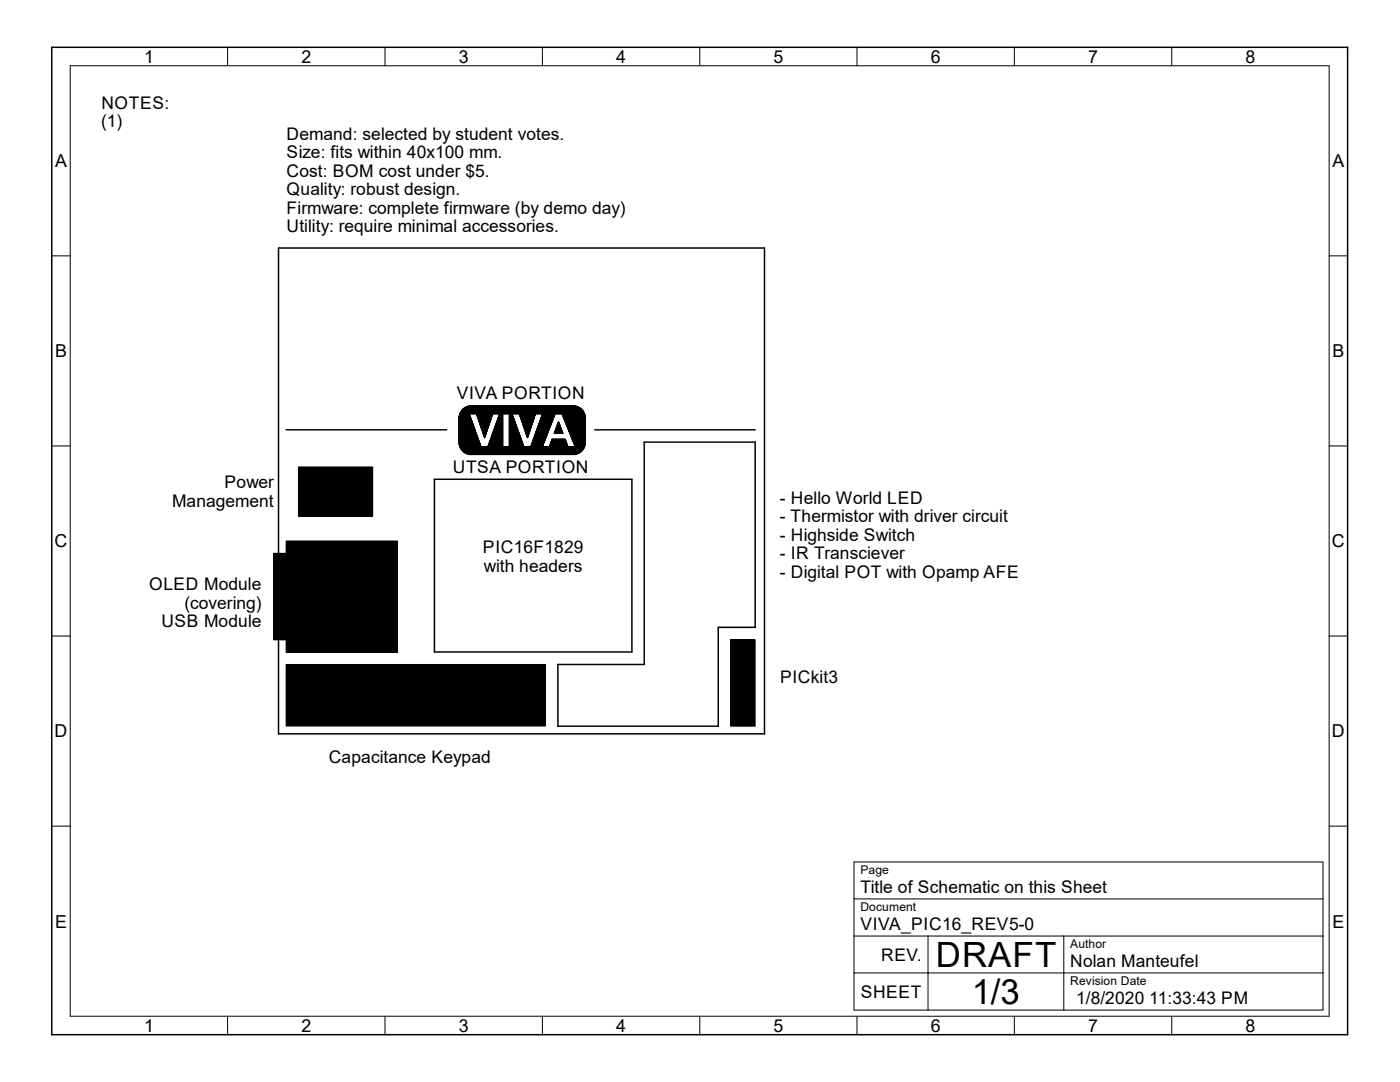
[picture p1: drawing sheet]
<svg xmlns="http://www.w3.org/2000/svg" width="279mm" height="216mm" viewBox="0 0 279 216" stroke-linecap="round" stroke-linejoin="round" font-family="sans-serif">
<defs><g id="words">
<g font-size="6.9">
<text x="186.7" y="192.9">DRAFT</text>
<text x="193.9" y="200.3">1/3</text>
</g>
<g font-size="3.6">
<text x="28.7" y="12.5">1</text>
<text x="60.2" y="12.5">2</text>
<text x="91.6" y="12.5">3</text>
<text x="123" y="12.5">4</text>
<text x="154.4" y="12.5">5</text>
<text x="185.8" y="12.5">6</text>
<text x="217.2" y="12.5">7</text>
<text x="248.6" y="12.5">8</text>
<text x="11" y="33.4">A</text>
<text x="265.9" y="33.4">A</text>
<text x="11" y="71.3">B</text>
<text x="265.9" y="71.3">B</text>
<text x="10.9" y="109.2">C</text>
<text x="265.8" y="109.2">C</text>
<text x="10.9" y="147.2">D</text>
<text x="265.8" y="147.2">D</text>
<text x="11" y="185.1">E</text>
<text x="265.9" y="185.1">E</text>
<text x="28.7" y="205.9">1</text>
<text x="60.2" y="205.9">2</text>
<text x="91.6" y="205.9">3</text>
<text x="123" y="205.9">4</text>
<text x="154.4" y="205.9">5</text>
<text x="185.8" y="205.9">6</text>
<text x="217.2" y="205.9">7</text>
<text x="248.6" y="205.9">8</text>
</g>
<g font-size="3.5">
<text x="20.2" y="21.7">NOTES:</text>
<text x="20.2" y="25.4">(1)</text>
<text x="57.2" y="27.9">Demand: selected by student votes.</text>
<text x="57.2" y="31.6">Size: fits within 40x100 mm.</text>
<text x="57.2" y="35.3">Cost: BOM cost under $5.</text>
<text x="57.2" y="39">Quality: robust design.</text>
<text x="57.2" y="42.7">Firmware: complete firmware (by demo day)</text>
<text x="57.2" y="46.4">Utility: require minimal accessories.</text>
<text x="91.2" y="79.6">VIVA PORTION</text>
<text x="90.4" y="94.4">UTSA PORTION</text>
<text x="34.3" y="101.1">Management</text>
<text x="44.8" y="97.5">Power</text>
<text x="155.7" y="100.5">- Hello World LED</text>
<text x="155.7" y="104.2">- Thermistor with driver circuit</text>
<text x="155.7" y="107.9">- Highside Switch</text>
<text x="96.4" y="110.4">PIC16F1829</text>
<text x="155.7" y="111.6">- IR Transciever</text>
<text x="29.8" y="117.8">OLED Module</text>
<text x="96.6" y="114.1">with headers</text>
<text x="155.7" y="115.3">- Digital POT with Opamp AFE</text>
<text x="32.2" y="125.2">USB Module</text>
<text x="36.8" y="121.5">(covering)</text>
<text x="155.7" y="136.3">PICkit3</text>
<text x="65.6" y="152.3">Capacitance Keypad</text>
<text x="171.7" y="178.1">Title of Schematic on this Sheet</text>
<text x="171.7" y="185.5">VIVA_PIC16_REV5-0</text>
<text x="175.9" y="191.7">REV.</text>
<text x="213.6" y="192.9">Nolan Manteufel</text>
<text x="171.8" y="199.1">SHEET</text>
<text x="214.8" y="200.3">1/8/2020 11:33:43 PM</text>
</g>
<g font-size="2.4">
<text x="171.7" y="174.5">Page</text>
<text x="171.7" y="181.8">Document</text>
<text x="213.6" y="189.2">Author</text>
<text x="213.6" y="196.6">Revision Date</text>
</g>
</g></defs>
<path d="M10.3 9.4h258.6v197.1h-258.6zM55.6 49.5h97v96.9h-97zM57.1 85.8h32.1M86.7 95.6h39.4v34.5h-39.4zM118.7 85.8h32M128.6 88.2h22.1v37h-7.4v19.7h-32v-12.3h17.3z" fill="none" stroke="#000" stroke-width=".3"/>
<g fill="none" stroke="#000" stroke-width=".2">
<path d="M14 13.1h251.3v189.7h-251.3zM45.4 9.4v3.7M76.8 9.4v3.7M108.2 9.4v3.7M139.7 9.4v3.7M171 9.4v3.7M202.4 9.4v3.7M233.8 9.4v3.7M10.3 51.1h3.7M265.3 51.1h3.6M10.3 89h3.7M59.6 93.2h14.8v9.8h-14.8z"/>
<path d="M91.6 88.7h4.2M91.6 88.6h4.2M91.6 88.5h4.2M91.6 88.4h4.2M91.6 88.3h4.1M91.6 88.2h4.1M91.6 88.1l4.1 .1M91.6 88.1h4M91.6 88h4M91.6 87.9h3.9M91.6 87.8h3.9M91.6 87.7h3.9"/>
<path d="M91.6 87.6h3.9M91.6 87.5h3.9M91.6 87.5h3.8M91.6 87.4h3.8M91.6 87.3h3.8M91.6 87.2h3.7M91.6 87.1h3.6M91.6 87h3.6M91.6 86.9h3.6M91.6 86.8h3.6M91.6 86.7h3.6M91.6 86.7h3.5"/>
<path d="M91.6 86.6h3.5M91.6 86.5h3.5M91.6 86.4h3.4M91.6 86.3h3.4M91.6 86.2h3.4M91.6 86.1h3.3M91.6 86h3.3M91.6 85.9h3.3M91.6 85.9h3.2M91.6 85.8h3.2M91.6 85.7h3.2M91.6 85.6h3.1"/>
<path d="M91.6 85.5h3.1M91.6 85.4h3.1M91.6 85.3h3.1M91.6 85.3h3M91.6 85.2h3M91.6 85.1h3M91.6 85l3 .1M91.6 85h2.9M91.6 84.9h2.9M91.6 84.8h2.8M91.6 84.7h2.8M91.6 84.6h2.8"/>
<path d="M91.6 84.5h2.8M91.6 84.5h2.7M91.6 84.4h2.7M91.6 84.3h2.7M91.6 84.2h2.7M91.6 84.2h2.6M91.6 84.1h2.6M91.6 84h2.5M91.6 83.9h2.5M91.6 83.8h2.5M91.6 83.7h2.5M91.6 83.6h2.4"/>
<path d="M91.6 83.5h2.4M91.6 83.4h2.4M91.6 83.4h2.3M91.6 83.3h2.3M91.6 83.2h2.3M91.6 83.1h2.3M91.6 83.1h2.2M91.6 83h2.2M91.7 88.8h4.1M91.7 83h2.1M91.7 82.9h2.1M91.7 89h4.3"/>
<path d="M91.7 88.9h4.2M91.7 88.8h4.2M91.7 82.8h2M91.7 82.7h2M91.7 89.1h25M91.7 89.1h4.3M91.7 82.6h2M91.7 82.6h25M91.8 89.2h24.8M91.8 89.2h24.9M91.8 82.5h24.8M91.8 82.4h24.8"/>
<path d="M91.9 89.4h24.6M91.9 89.3h24.7M91.9 82.4h24.7M91.9 82.3h24.6M91.9 89.5h24.6M91.9 82.2h24.6M91.9 82.1h24.6M92 82.1h24.4M92 89.7h24.4M92 89.6h24.4M92 82h24.4M92.1 89.7h24.2"/>
<path d="M92.1 89.7h24.3M92.1 82h24.3M92.1 81.9h24.2M92.2 81.9h24.1M92.2 89.9h24M92.2 81.8h24M92.2 81.7h24M92.3 90h23.9M92.3 90h23.8M92.3 81.7h23.8M92.4 90h23.7M92.4 81.6h23.6"/>
<path d="M92.4 90.1h23.6M92.5 81.6h23.5M92.5 90.2h23.5M92.5 81.5h23.5M92.5 90.2h23.4M92.5 81.5h23.4M92.6 81.4h23.2M92.6 90.3h23.2M92.7 90.3h23M92.7 81.4h23M92.8 90.4h22.8M92.8 81.3h22.9"/>
<path d="M92.8 81.3h22.8M92.9 90.5h22.6M93 81.2h22.5M93 81.2h22.4M93 90.5h22.4M93.1 90.6h22.2M93.2 81.1h22M93.3 90.6h21.8M93.3 81.1h21.8M93.4 81h21.6M93.6 81h21.2M93.7 90.7h21"/>
<path d="M95.1 82.7h3.2M95.1 82.6h3.2M95.2 82.9h3M95.2 82.8h3.1M95.2 83h3M95.2 83.2h2.9M95.2 83.1h3M95.3 83.3h2.8M95.3 83.2h2.8M95.3 83.4h2.7M95.4 83.6h2.6M95.4 83.5h2.6"/>
<path d="M95.5 83.8h2.4M95.5 83.7h2.5M95.5 83.9h2.4M95.5 84h2.3M95.6 84.1h2.2M95.6 84.2h2.2M95.7 84.4h2M95.7 84.3h2M95.7 84.5h2M95.8 84.6h1.9M95.8 84.5h1.9M95.8 84.8h1.8"/>
<path d="M95.8 84.7h1.8M95.8 84.9h1.8M95.9 85h1.6M95.9 84.9h1.7M96 85.3h1.5M96 85.2h1.5M96 85.1h1.5M96 85.3h1.4M96.1 85.5h1.3M96.1 85.4h1.3M96.1 85.6h1.2M96.1 85.8h1.2"/>
<path d="M96.1 85.7h1.2M96.2 85.8h1.1M96.2 86h1M96.2 85.9h1M96.3 86.1h.9M96.3 86h.9M96.3 86.3h.8M96.3 86.2h.8M96.4 86.4h.7M96.4 86.3h.7M96.4 86.4h.6M96.4 86.7h.6"/>
<path d="M96.4 86.6h.6M96.4 86.5h.6M96.5 86.7h.5M96.5 86.9h.4M96.5 86.8h.4M96.5 86.7h.4M96.6 87h.3M96.6 86.9h.3M96.6 87.1h.2M96.6 87.2h.2M96.7 87.3v.1M96.7 87.2h.1"/>
<path d="M97.4 89h2.9M97.4 89.1h2.9M97.4 85.3l-1.4 .1M97.5 88.9h2.8M97.5 88.8h2.8M97.5 88.7h2.8M97.5 88.6h2.8M97.6 88.6h2.7M97.6 88.5h2.7M97.6 88.4h2.7M97.6 88.3h2.7M97.7 88.3h2.6"/>
<path d="M97.7 88.2h2.6M97.7 88.1h2.6M97.7 88h2.6M97.8 87.9h2.5M97.8 87.8h2.5M97.8 84.2h-2.2M97.9 87.8h2.4M97.9 87.7h2.4M97.9 87.6h2.4M97.9 87.5h2.4M98 87.5h2.3M98 87.4h2.3"/>
<path d="M98 87.3h2.3M98 87.2h2.3M98.1 87.1h2.2M98.1 87h2.2M98.2 86.9h2.1M98.2 83.1h-3M98.2 86.8h2.1M98.2 86.7h2.1M98.3 86.7h2M98.3 86.6h2M98.3 86.5h2M98.3 86.4h2"/>
<path d="M98.4 86.3h1.9M98.4 86.2h1.9M98.4 86.1h1.9M98.5 86.1h1.8M98.5 86h1.8M98.5 85.9h1.8M98.6 85.8h1.7M98.6 85.7h1.7M98.6 85.6h1.7M98.6 85.5h1.7M98.7 85.5h1.6M98.7 85.4h1.6"/>
<path d="M98.7 85.3h1.6M98.8 85.2h1.5M98.8 85.1h1.5M98.8 85h1.5M98.8 84.9h1.5M98.9 84.9h1.4M98.9 84.8h1.4M98.9 84.7h1.4M99 84.7h1.3M99 84.6h1.3M99 84.5h1.3M99.1 84.4h1.2"/>
<path d="M99.1 84.3h1.2M99.1 84.2h1.2M99.1 84.1h1.2M99.2 84h1.1M99.2 83.9h1.1M99.3 83.9h1M99.3 83.8h1M99.3 83.7h1M99.3 83.6h1M99.4 83.6h.9M99.4 83.5h.9M99.4 83.4h.9"/>
<path d="M99.4 83.3h.9M99.5 83.2h.8M99.5 83.1h.8M99.5 83h.8M99.6 83h.7M99.6 82.9h.7M99.6 82.8h.7M99.7 82.8h.6M99.7 82.7h.6M99.7 82.6h.6M101.6 89h2.9M101.6 89.1h2.9"/>
<path d="M101.6 88.9h2.9M101.6 88.9h2.8M101.6 88.8h2.8M101.6 88.7h2.8M101.6 88.6h2.8M101.6 88.5h2.8M101.6 88.5h2.7M101.6 88.4h2.7M101.6 88.3h2.7M101.6 88.2h2.6M101.6 88.1h2.6M101.6 88.1h2.5"/>
<path d="M101.6 88h2.5M101.6 87.9h2.5M101.6 87.8h2.5M101.6 87.7h2.5M101.6 87.6h2.4M101.6 87.5h2.4M101.6 87.4h2.3M101.6 87.3h2.3M101.6 87.2h2.3M101.6 87.2h2.2M101.6 87.1h2.2M101.6 87h2.2"/>
<path d="M101.6 86.9h2.2M101.6 86.8h2.1M101.6 86.7l2.1 .1M101.6 86.7h2.1M101.6 86.6h2M101.6 86.5h2M101.6 86.4h2M101.6 86.3h1.9M101.6 86.2h1.9M101.6 86.1h1.9M101.6 86h1.9M101.6 86h1.8"/>
<path d="M101.6 85.9h1.8M101.6 85.8h1.7M101.6 85.7h1.7M101.6 85.6h1.7M101.6 85.5h1.7M101.6 85.4h1.7M101.6 85.3h1.6M101.6 85.2h1.6M101.6 85.2h1.5M101.6 85.1h1.5M101.6 85h1.5M101.6 85h1.4"/>
<path d="M101.6 84.9h1.4M101.6 84.8h1.4M101.6 84.7h1.4M101.6 84.6h1.4M101.6 84.6h1.3M101.6 84.5h1.3M101.6 84.4h1.3M101.6 84.3h1.2M101.6 84.2h1.2M101.6 84.1h1.1M101.6 84h1.1M101.6 83.9h1.1"/>
<path d="M101.6 83.8h1.1M101.6 83.8h1M101.6 83.7h1M101.6 83.6h1M101.6 83.5h1M101.6 83.5h.9M101.6 83.4h.9M101.6 83.3h.9M101.6 83.3h.8M101.6 83.2h.8M101.6 83.1h.8M101.6 83h.8"/>
<path d="M101.6 82.9h.7M101.6 82.8h.7M101.6 82.7h.7M101.6 82.7h.6M101.6 82.6h.6M103.6 82.7h3.2M103.6 82.6h3.2M103.7 82.8h3.1M103.7 82.7h3.1M103.7 82.9h3.1M103.8 83h2.9M103.8 83h3"/>
<path d="M103.8 82.9h3M103.8 83.2h2.9M103.8 83.1h2.9M103.8 83.2h2.8M103.9 83.4h2.7M103.9 83.3h2.7M103.9 83.5h2.7M104 83.7h2.5M104 83.6h2.6M104.1 83.9h2.4M104.1 83.8h2.4M104.1 84h2.3"/>
<path d="M104.1 83.9h2.3M104.1 84.2h2.2M104.1 84.1h2.2M104.1 84.1h2.3M104.2 84.2h2.1M104.2 84.4h2.1M104.2 84.3h2.1M104.3 84.5h2M104.3 84.4h2M104.3 84.6h1.9M104.4 84.8h1.8M104.4 84.7h1.8"/>
<path d="M104.4 84.6h1.8M104.4 84.9h1.7M104.4 85h1.6M104.4 85h1.7M104.5 85.3h1.5M104.5 85.2h1.5M104.5 85.1h1.5M104.6 85.3h1.4M104.6 85.4h1.3M104.6 85.6h1.3M104.6 85.5h1.3M104.7 85.7h1.1"/>
<path d="M104.7 85.7h1.2M104.7 85.9h1.1M104.7 85.8h1.1M104.8 86h.9M104.8 86.1h.9M104.9 86.3h.8M104.9 86.2h.8M104.9 86.1h.8M104.9 86.4h.7M104.9 86.3h.7M105 86.6h.5M105 86.6h.6"/>
<path d="M105 86.5h.6M105 86.7h.5M105.1 86.8h.4M105.1 87h.3M105.1 86.9h.4M105.2 87.1h.2M105.2 87.2h.1M105.3 87.3v.1M105.3 87.3h-.1M105.9 89.1h2.4M106 85.3l-1.4 .1M106 88.9h2.3"/>
<path d="M106 88.8h2.4M106 88.7h2.4M106.1 88.6h2.3M106.1 88.6h2.4M106.1 88.5h2.4M106.2 88.5h2.3M106.2 88.3h2.3M106.2 84.8h-1.8M106.2 88.3h2.4M106.2 88.2h2.4M106.3 88.1h2.3M106.3 88.1h2.4"/>
<path d="M106.3 88h2.4M106.3 87.9h2.4M106.3 87.8h2.5M106.4 87.8h2.4M106.4 87.7h2.4M106.4 83.9l-2.3 .1M106.5 87.6h2.3M106.5 87.5h2.4M106.5 87.4h2.4M106.6 87.4h2.3M106.6 87.2h2.4M106.6 87.1h2.5"/>
<path d="M106.7 87h2.4M106.7 86.9h2.4M106.7 86.8h2.5M106.8 86.7h2.4M106.8 86.6h2.4M106.8 86.6h2.5M106.8 86.5h2.5M106.9 86.4h2.4M106.9 86.3h2.4M106.9 86.3h2.5M106.9 86.2h2.5M107 86.1h2.4"/>
<path d="M107 86.1h2.5M107 86h2.5M107.1 86h2.4M107.1 85.9h2.4M107.1 85.8h2.5M107.1 85.7h2.5M107.2 85.6h2.4M107.2 85.5h2.5M107.2 85.4h2.5M107.3 85.3h2.4M107.3 85.3h2.5M107.3 85.2h2.5"/>
<path d="M107.4 85.2h2.4M107.4 85.1h2.4M107.4 85h2.5M107.4 84.9h2.5M107.4 84.8h2.5M107.5 84.8h2.4M107.5 84.7h2.5M107.5 84.6h2.5M107.6 84.5h2.5M107.6 84.4h2.5M107.7 84.3h2.4M107.7 84.3h2.5"/>
<path d="M107.7 84.2h2.5M107.7 84.1h2.5M107.7 84h2.5M107.7 84h2.6M107.8 83.9h2.5M107.8 83.8h2.5M107.8 83.8h2.6M107.9 83.7h2.5M107.9 83.6h2.5M107.9 83.5h2.5M108 83.4h2.5M108 83.3h2.5"/>
<path d="M108 83.2h2.5M108 83.2h2.6M108.1 83.1h2.5M108.1 83h2.6M108.1 82.9h2.6M108.2 82.9h2.5M108.2 82.8h2.5M108.2 82.7h2.5M108.2 82.6h2.6M108.3 89h-2.4M108.5 88.4h-2.3M109 87.3h-2.4"/>
<path d="M109.1 87h-2.5M109.3 86.4l-2.5 .1M109.5 85.9h-2.4M109.6 89.1h3.7M109.6 85.6h-2.5M109.7 89h3.6M109.7 88.9h3.6M109.7 88.9h3.5M109.7 85.3l-2.4 .1M109.8 88.8h3.4M109.8 88.7h3.4M109.8 88.6h3.4"/>
<path d="M109.9 88.6h3.3M109.9 88.5h3.2M109.9 88.4h3.2M109.9 85l-2.5 .1M109.9 88.3h3.2M109.9 88.3h3.1M110 88.2h3M110 88.1h3M110 88.1h2.9M110.1 88h2.8M110.1 87.9h2.8M110.1 84.5h-2.5"/>
<path d="M110.1 87.8h2.8M110.2 87.8h2.6M110.2 87.7h2.6M110.2 87.6h2.6M110.4 83.7h-2.5M110.5 83.4h-2.6M110.6 86.5h1.8M110.6 83.1h-2.6M110.7 86.4h1.6M110.7 86.3h1.6M110.7 86.2h1.5M110.7 86.1h1.5"/>
<path d="M110.7 86h1.5M110.8 86h1.4M110.8 85.9h1.3M110.9 85.8h1.2M110.9 85.7h1.2M110.9 85.6h1.1M111 85.6h1M111 85.5h1M111 85.4h.9M111 85.3h.9M111 85.2h.9M111.1 85.2h.7"/>
<path d="M111.1 85.1h.7M111.1 85h.7M111.2 85h.6M111.2 84.9h.6M111.2 84.8h.6M111.2 84.8h.5M111.3 84.7h.4M111.3 84.6h.3M111.3 84.5h.3M111.3 84.4h.3M111.4 84.4h.1M111.4 84.3h.1"/>
<path d="M111.4 84.2h.1M111.5 84.1v.1M112.2 82.7h4.5M112.2 82.6h4.5M112.2 82.8h4.6M112.2 82.8h4.5M112.3 83h4.5M112.3 82.9h4.5M112.4 83.1h4.4M112.4 83h4.4M112.4 83.2h4.4M112.4 83.3h4.4"/>
<path d="M112.5 83.4h4.3M112.5 83.3h4.3M112.5 83.6h4.3M112.5 83.5h4.3M112.6 83.7h4.2M112.6 83.6h4.2M112.6 83.9h4.2M112.6 83.8h4.2M112.7 83.9h4.1M112.7 84h4.1M112.8 84.2h4M112.8 84.1h4"/>
<path d="M112.9 84.4h3.9M112.9 84.3h3.9M112.9 84.5h3.9M113 84.7h3.8M113 84.6h3.8M113 84.8h3.8M113.1 84.9h3.7M113.1 84.8h3.7M113.1 85h3.7M113.2 85.1h3.6M113.2 85h3.6M113.2 85.2h3.6"/>
<path d="M113.2 85.3h3.6M113.3 85.4h3.5M113.3 85.5h3.5M113.4 85.6h3.4M113.4 85.7h3.4M113.5 85.9h3.3M113.5 85.8h3.3M113.5 86.1h3.3M113.5 86h3.3M113.6 86.2h3.2M113.6 86.1h3.2M113.6 86.3h3.2"/>
<path d="M113.7 86.4h3.1M113.7 86.3h3.1M113.7 86.6h3.1M113.7 86.5h3.1M113.8 86.7h3M113.9 86.9h2.9M113.9 86.8h2.9M113.9 87h2.9M114 87.1h2.8M114 87.2h2.8M114 87.3h2.8M114.1 87.4h2.7"/>
<path d="M114.1 87.5h2.7M114.2 87.6h2.6M114.2 87.8h2.6M114.2 87.7h2.6M114.3 87.8h2.5M114.3 88h2.5M114.3 87.9h2.5M114.3 88.1h2.5M114.4 88.1h2.4M114.4 88.3h2.4M114.4 88.2h2.4M114.5 88.4h2.3"/>
<path d="M114.5 88.3h2.3M114.5 88.5h2.3M114.6 88.6h2.2M114.6 88.7h2.2M114.6 88.8h2.2M114.7 88.9h2.1M114.7 89h2M114.7 88.9h2M114.8 89.1h1.9M116.3 89.8h-24.1M116.6 89.2l-24.8 .1M265.3 89h3.6"/>
<path d="M54.7 110.4h22.1v17.3h-22.1zM57.1 107.9h22.2v22.2h-22.2zM10.3 126.9h3.7M57.1 132.6h51.7v12.3h-51.7zM145.8 127.6h4.9v17.3h-4.9zM265.3 126.9h3.6M10.3 164.8h3.7M170.4 179.4h93.6M170.4 172h93.6v29.5h-93.6zM265.3 164.8h3.6M170.4 186.8h93.6M170.4 194.1h93.6"/>
<path d="M185.2 186.8v14.7M212.3 186.8v14.7M45.4 202.8v3.7M76.8 202.8v3.7M108.2 202.8v3.7M139.7 202.8v3.7M171 202.8v3.7M202.4 202.8v3.7M233.8 202.8v3.7"/>
</g>
<g fill="#000">
<path d="M59.6 93.2h14.8v9.8h-14.8z" fill-rule="evenodd"/>
<path d="M54.7 110.4h22.1v17.3h-22.1z" fill-rule="evenodd"/>
<path d="M57.1 107.9h22.2v22.2h-22.2z" fill-rule="evenodd"/>
<path d="M57.1 132.6h51.7v12.3h-51.7z" fill-rule="evenodd"/>
<path d="M145.8 127.6h4.9v17.3h-4.9z" fill-rule="evenodd"/>
</g>
<use href="#words"/>
</svg>
